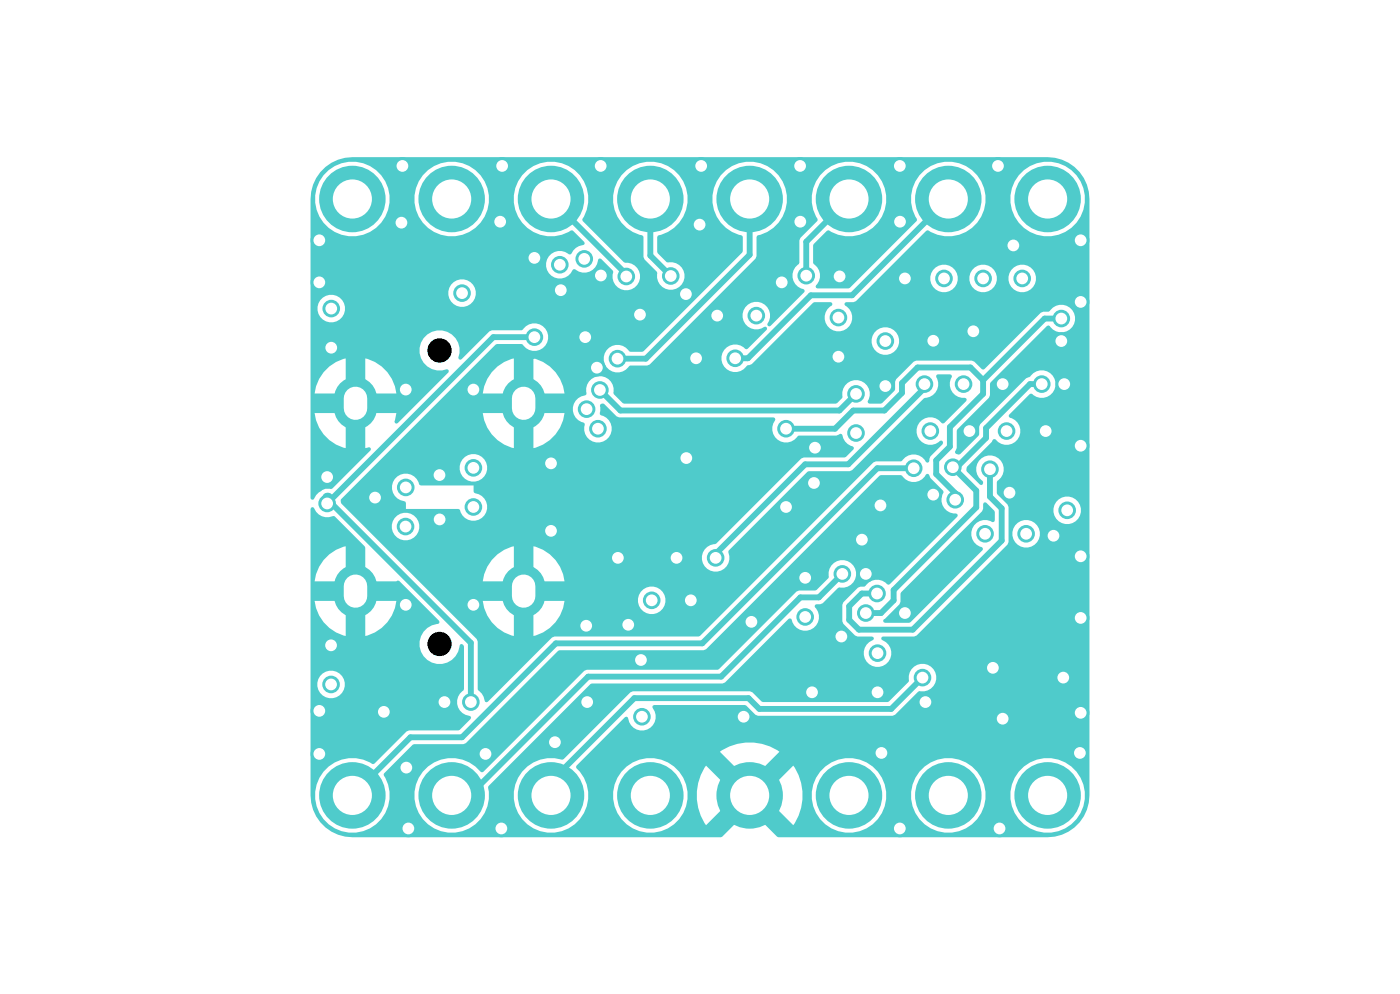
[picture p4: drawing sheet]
<svg xmlns="http://www.w3.org/2000/svg" width="148mm" height="105mm" viewBox="0 0 148 105" stroke-linecap="round" stroke-linejoin="round" font-family="sans-serif">
<path d="M37.6 42.1v1M55.4 42.1v1M37.6 61.9v1.1M55.4 61.9v1.1" fill="none" stroke="#4fcbcb" stroke-width="4.5"/>
<g fill="#4fcbcb">
<circle cx="37.3" cy="84" r="3.5"/>
<circle cx="47.7" cy="84" r="3.5"/>
<circle cx="58.2" cy="84" r="3.5"/>
<circle cx="68.8" cy="84" r="3.5"/>
<circle cx="79.2" cy="84" r="3.5"/>
<circle cx="89.8" cy="84" r="3.5"/>
<circle cx="100.2" cy="84" r="3.5"/>
<circle cx="110.7" cy="84" r="3.5"/>
<circle cx="110.8" cy="21" r="3.5"/>
<circle cx="100.2" cy="21" r="3.5"/>
<circle cx="89.8" cy="21" r="3.5"/>
<circle cx="79.2" cy="21" r="3.5"/>
<circle cx="68.8" cy="21" r="3.5"/>
<circle cx="58.2" cy="21" r="3.5"/>
<circle cx="47.7" cy="21" r="3.5"/>
<circle cx="37.3" cy="21" r="3.5"/>
<circle cx="90.5" cy="45.7" r=".93"/>
<circle cx="48.8" cy="31" r=".93"/>
<circle cx="80" cy="33.3" r=".93"/>
<circle cx="98.3" cy="45.5" r=".93"/>
<circle cx="106.4" cy="45.5" r=".93"/>
<circle cx="67.9" cy="75.7" r=".93"/>
<circle cx="88.6" cy="33.5" r=".93"/>
<circle cx="85.1" cy="65.2" r=".93"/>
<circle cx="92.8" cy="69" r=".93"/>
<circle cx="68.9" cy="63.4" r=".93"/>
<circle cx="72.6" cy="48.4" r=".93"/>
<circle cx="84.6" cy="17.5" r=".93"/>
<circle cx="58.3" cy="48.9" r=".93"/>
<circle cx="105" cy="70.5" r=".93"/>
<circle cx="85.1" cy="61" r=".93"/>
<circle cx="35" cy="68.2" r=".93"/>
<circle cx="111.4" cy="56.6" r=".93"/>
<circle cx="63.5" cy="29.1" r=".93"/>
<circle cx="88.9" cy="67.2" r=".93"/>
<circle cx="78.6" cy="75.7" r=".93"/>
<circle cx="95.7" cy="64.8" r=".93"/>
<circle cx="59.3" cy="30.7" r=".93"/>
<circle cx="61.9" cy="35.6" r=".93"/>
<circle cx="105.7" cy="87.5" r=".93"/>
<circle cx="98.7" cy="36" r=".93"/>
<circle cx="82.6" cy="29.8" r=".93"/>
<circle cx="74" cy="23.7" r=".93"/>
<circle cx="58.7" cy="78.4" r=".93"/>
<circle cx="114.2" cy="58.8" r=".93"/>
<circle cx="83.1" cy="53.6" r=".93"/>
<circle cx="33.8" cy="79.6" r=".93"/>
<circle cx="50" cy="41.2" r=".93"/>
<circle cx="93.2" cy="79.5" r=".93"/>
<circle cx="93.1" cy="53.4" r=".93"/>
<circle cx="33.8" cy="29.8" r=".93"/>
<circle cx="39.6" cy="52.6" r=".93"/>
<circle cx="114.2" cy="47.1" r=".93"/>
<circle cx="72.5" cy="31.1" r=".93"/>
<circle cx="85.8" cy="73.1" r=".93"/>
<circle cx="98.7" cy="52.3" r=".93"/>
<circle cx="42.5" cy="17.5" r=".93"/>
<circle cx="95.1" cy="87.5" r=".93"/>
<circle cx="102.5" cy="45.5" r=".93"/>
<circle cx="95.1" cy="23.4" r=".93"/>
<circle cx="40.6" cy="75.2" r=".93"/>
<circle cx="43.2" cy="87.5" r=".93"/>
<circle cx="93.6" cy="40.8" r=".93"/>
<circle cx="110.5" cy="45.5" r=".93"/>
<circle cx="91.5" cy="60.6" r=".93"/>
<circle cx="33.8" cy="25.4" r=".93"/>
<circle cx="66.4" cy="66" r=".93"/>
<circle cx="71.5" cy="58.9" r=".93"/>
<circle cx="53" cy="87.5" r=".93"/>
<circle cx="112.4" cy="71.6" r=".93"/>
<circle cx="97.8" cy="74.2" r=".93"/>
<circle cx="92.8" cy="73.1" r=".93"/>
<circle cx="35" cy="36.7" r=".93"/>
<circle cx="106" cy="75.9" r=".93"/>
<circle cx="88.6" cy="37.7" r=".93"/>
<circle cx="56.5" cy="27.2" r=".93"/>
<circle cx="114.2" cy="65.3" r=".93"/>
<circle cx="114.2" cy="31.9" r=".93"/>
<circle cx="63.1" cy="38.8" r=".93"/>
<circle cx="86.2" cy="47.3" r=".93"/>
<circle cx="52.9" cy="23.4" r=".93"/>
<circle cx="105.5" cy="17.5" r=".93"/>
<circle cx="114.2" cy="75.3" r=".93"/>
<circle cx="106" cy="40.6" r=".93"/>
<circle cx="91.1" cy="57" r=".93"/>
<circle cx="114.2" cy="25.4" r=".93"/>
<circle cx="63.5" cy="17.5" r=".93"/>
<circle cx="102.9" cy="35" r=".93"/>
<circle cx="47" cy="74.2" r=".93"/>
<circle cx="46.5" cy="54.9" r=".93"/>
<circle cx="43" cy="81.1" r=".93"/>
<circle cx="50" cy="63.9" r=".93"/>
<circle cx="65.3" cy="58.9" r=".93"/>
<circle cx="79.4" cy="65.7" r=".93"/>
<circle cx="75.8" cy="33.3" r=".93"/>
<circle cx="106.7" cy="52" r=".93"/>
<circle cx="112.5" cy="40.6" r=".93"/>
<circle cx="53.1" cy="17.5" r=".93"/>
<circle cx="73.6" cy="37.8" r=".93"/>
<circle cx="58.2" cy="56.1" r=".93"/>
<circle cx="46.5" cy="50.2" r=".93"/>
<circle cx="112.2" cy="36" r=".93"/>
<circle cx="84.6" cy="23.4" r=".93"/>
<circle cx="95.1" cy="17.5" r=".93"/>
<circle cx="95.7" cy="29.4" r=".93"/>
<circle cx="114.2" cy="79.5" r=".93"/>
<circle cx="42.9" cy="63.9" r=".93"/>
<circle cx="67.8" cy="69.7" r=".93"/>
<circle cx="67.7" cy="33.2" r=".93"/>
<circle cx="88.8" cy="29.2" r=".93"/>
<circle cx="62" cy="66.1" r=".93"/>
<circle cx="86" cy="51" r=".93"/>
<circle cx="73" cy="63.4" r=".93"/>
<circle cx="51.3" cy="79.6" r=".93"/>
<circle cx="74.1" cy="17.5" r=".93"/>
<circle cx="34.6" cy="50.4" r=".93"/>
<circle cx="107.1" cy="25.9" r=".93"/>
<circle cx="62.1" cy="74.2" r=".93"/>
<circle cx="42.4" cy="23.5" r=".93"/>
<circle cx="33.8" cy="75.1" r=".93"/>
<circle cx="42.9" cy="41.2" r=".93"/>
<circle cx="49.8" cy="74.2" r=".93"/>
<circle cx="34.6" cy="53.2" r=".93"/>
<circle cx="56.5" cy="35.6" r=".93"/>
<circle cx="35" cy="32.6" r=".93"/>
<circle cx="50" cy="49.4" r=".93"/>
<circle cx="50" cy="53.6" r=".93"/>
<circle cx="42.9" cy="51.5" r=".93"/>
<circle cx="42.9" cy="55.6" r=".93"/>
<circle cx="35" cy="72.3" r=".93"/>
<circle cx="63.2" cy="45.3" r=".93"/>
<circle cx="112.8" cy="53.9" r=".93"/>
<circle cx="83.1" cy="45.3" r=".93"/>
<circle cx="112.2" cy="33.7" r=".93"/>
<circle cx="101" cy="52.8" r=".93"/>
<circle cx="100.7" cy="49.4" r=".93"/>
<circle cx="91.5" cy="64.8" r=".93"/>
<circle cx="110.1" cy="40.6" r=".93"/>
<circle cx="96.6" cy="49.5" r=".93"/>
<circle cx="108.5" cy="56.4" r=".93"/>
<circle cx="62" cy="43.2" r=".93"/>
<circle cx="97.7" cy="40.6" r=".93"/>
<circle cx="75.7" cy="58.9" r=".93"/>
<circle cx="104.7" cy="49.6" r=".93"/>
<circle cx="92.7" cy="62.7" r=".93"/>
<circle cx="59.2" cy="28" r=".93"/>
<circle cx="101.9" cy="40.6" r=".93"/>
<circle cx="90.5" cy="41.6" r=".93"/>
<circle cx="63.4" cy="41.2" r=".93"/>
<circle cx="104.1" cy="56.4" r=".93"/>
<circle cx="93.6" cy="36" r=".93"/>
<circle cx="77.7" cy="37.8" r=".93"/>
<circle cx="108.1" cy="29.4" r=".93"/>
<circle cx="85.2" cy="29.1" r=".93"/>
<circle cx="65.3" cy="37.9" r=".93"/>
<circle cx="103.9" cy="29.4" r=".93"/>
<circle cx="70.9" cy="29.2" r=".93"/>
<circle cx="66.2" cy="29.2" r=".93"/>
<circle cx="61.8" cy="27.3" r=".93"/>
<circle cx="99.8" cy="29.4" r=".93"/>
<circle cx="97.5" cy="71.6" r=".93"/>
<circle cx="89" cy="60.6" r=".93"/>
</g>
<g fill="none" stroke="#4fcbcb" stroke-width=".62">
<path d="M56.5 35.6h-4.3l-17.6 17.6v-.6M58.2 21l8 8v.2M68.7 21v6l2.2 2.2M79.2 21v5.9l-10.9 11h-3M89.7 21l-4.5 4.5v3.6M100.2 21l-10.1 10.2h-4.4l-6.6 6.6h-1.4M112.2 33.7h-1.8l-6.5 6.5M34.7 52.6v.7h.5l14.6 14.6v6.3M63.4 41.2l2.2 2.2h23.1l1.8-1.8M96.6 49.5h-3.9l-18.5 18.5h-15.4l-10 9.9h-5.4l-6.2 6.1M97.7 40.6v.4l-8 8h-4.6l-9.4 9.5v.4M103.9 40.2l-1.3-1.4h-5.6l-1.6 1.7v1l-1.9 1.9h-3.3l-1.9 1.9h-5.2"/>
<path d="M103.9 40.2v1.4l-3.5 3.5v2.1l-1.4 1.4v1.5l2 2v.7M104.7 49.6v2.9l1.2 1.2v3.4l-9.4 9.4h-5.7l-1-1v-1.5l1.3-1.3h1.6M110.1 40.6h-1.2l-4.7 4.6v1.1l-3.1 3.1h-.4l2.5 2.4v1.8l-8.7 8.7v1.1l-1.4 1.4h-1.6M89 60.6l-2.4 2.5h-2l-8.4 8.4h-14l-12.6 12.5M97.5 71.6l-3.3 3.3h-13.9l-1.2-1.2h-12l-8.9 8.9"/>
</g>
<path d="M34.6 52.6h.1" fill="none" stroke="#4fcbcb" stroke-width="1"/>
<g fill="#4fcbcb">
<path d="M34.4 17.6a4.5 4.5 0 0 1 3-1h73.3a4.4 4.4 0 0 1 4.5 4.4v63a4.4 4.4 0 0 1-4.5 4.4h-28.4l-2.5-2.4 .2-.1a1.99 1.99 0 0 0 1.2-1.3l2.7 2.6 .1-.3a5.6 5.6 0 0 0 .8-3.3h1v.8a3.9 3.9 0 0 0 4.3 3.6 3.9 3.9 0 0 0 3.6-4.4h2.6v.8a3.9 3.9 0 0 0 4.3 3.6 3.9 3.9 0 0 0 3.6-4.4h2.6v.8a3.9 3.9 0 0 0 6 3 3.9 3.9 0 0 0 0-6.7 3.9 3.9 0 0 0-6 2.9h-2.6l-.2-.7a3.9 3.9 0 0 0-4.1-2.8 3.9 3.9 0 0 0-3.6 3.5h-2.6l-.2-.7a4 4 0 0 0-4.1-2.8 4 4 0 0 0-3.6 3.5h-1a5.3 5.3 0 0 0-.9-2.7l-2.7 2.6v-.3a1.99 1.99 0 0 0-1.4-1.2l2.6-2.6-.2-.2a5.5 5.5 0 0 0-6.1 .2l2.6 2.6-.2 .1a1.99 1.99 0 0 0-1.2 1.4l-2.7-2.6-.1 .2a5.5 5.5 0 0 0 .1 6.1l2.7-2.6v.2a1.99 1.99 0 0 0 1.4 1.2l-2.5 2.4h-39a4.4 4.4 0 0 1-4.4-4.4v-11.9h.7a1.46 1.46 0 0 0 1.9 1.6 1.46 1.46 0 0 0 .7-2.4 1.46 1.46 0 0 0-2.5 .4l-.1 .4h-.7v-18.3l.2-.2h.2a1.55 1.55 0 0 0 2.1 .9l3.3 3.2v3.5a1.23 1.23 0 0 0-2.1 0v-3.5l-.2 .1a4.3 4.3 0 0 0-3 3.6h3.1l-.1 .4v1.3l.1 .4h-3.1l.1 .7a4.3 4.3 0 0 0 3.1 3v-3.5h.1a1.24 1.24 0 0 0 2 0v3.5l.2-.1a4.3 4.3 0 0 0 3.1-3.6h-3.2l.1-.4v-1.3l-.1-.4h3.5l4.2 4.2v.3a2.15 2.15 0 0 0-2.1 2.1 2.15 2.15 0 0 0 2.2 2.1 2.15 2.15 0 0 0 2.1-2 .27 .27 0 0 1 .5 .2l-.1 4.6a1.49 1.49 0 0 0-.6 1.7 1.49 1.49 0 0 0 1.3 1.1v.3l-1.2 1.2h-5.3l-.2 .1-3.6 3.4a3.9 3.9 0 0 0-5.8 1.9 3.9 3.9 0 0 0 3.1 5.3 3.9 3.9 0 0 0 4.5-4.3h2.6v.8a3.9 3.9 0 0 0 4.3 3.6 3.9 3.9 0 0 0 3.6-4.4h2.6v.8a3.9 3.9 0 0 0 4.3 3.6 3.9 3.9 0 0 0 3.6-4.4h2.6v.8a3.9 3.9 0 0 0 6 3 3.9 3.9 0 0 0 0-6.7 3.9 3.9 0 0 0-6 2.9h-2.6l-.2-.7a5.4 5.4 0 0 0-1.1-1.9l5.2-5.2h.3a1.5 1.5 0 0 0 2 1.3 1.5 1.5 0 0 0 .6-2.4l.2-.2h9.5l1.2 1 .2 .1h14.3l.2-.1 2.5-2.4 .2-.1a1.46 1.46 0 0 0 1.7-1.3 1.46 1.46 0 0 0-1.6-1.6 1.46 1.46 0 0 0-1.3 1.7l-.1 .2-2.2 2.2h-13.1l-1.2-1.1-.2-.1h-12.4l-.3 .1-7.2 7.1a4 4 0 0 0-5.1 3.4h-2.6l-.1-.4 .1-.2 10.7-10.7 14-.1 .2-.1 6.8-6.7 .1-.1 .2 .2a1.45 1.45 0 0 0 2.1 1 1.45 1.45 0 0 0 .4-2.3v-.3l.8-.2 1.6-1.6h.2a1.45 1.45 0 0 0 1.7-1.4 1.45 1.45 0 0 0-1.5-1.5 1.45 1.45 0 0 0-1.4 1.7v.2l-1.3 1.2-1.8 .1-.3 .1-8.3 8.3h-13.9l-.2 .1-10.7 10.6-.1 .1-.2-.1a3.9 3.9 0 0 0-4.2-1.3 3.9 3.9 0 0 0-2.8 3.4h-2.6l-.2-.7-.4-1.1 3-3.1 5.4-.1 .3-.1 9.8-9.8h15.3l.3-.1 18.3-18.4h2.4a1.45 1.45 0 0 0 2.5-.1h.2l.3 .4 1.4 1.5a1.47 1.47 0 0 0-.1 1.5 1.47 1.47 0 0 0 1.3 .7l.2 .1v.3l-7.1 7.1h-.3a1.51 1.51 0 0 0-2.4 .3h-.4l-.3 .1-1.5 1.5-.2 .3v1.7l.2 .3 1.2 1.2 .3 .1h1.5l.2 .2-.2 .2a1.46 1.46 0 0 0-.6 2.3 1.46 1.46 0 0 0 2.3 0 1.46 1.46 0 0 0-.6-2.3l-.1-.2 .2-.2h3.2l.3-.1 9.6-9.6 .1-.2v-1.1h.4a1.46 1.46 0 0 0 1.9 1.6 1.46 1.46 0 0 0 .6-2.4 1.46 1.46 0 0 0-2.4 .4l-.1 .4h-.4v-2.5h4.8a1.46 1.46 0 0 0 1.8 1.6 1.46 1.46 0 0 0 .7-2.4 1.46 1.46 0 0 0-2.4 .4l-.1 .4h-4.8a.71 .71 0 0 0-.3-.6l-.9-1v-1.3a1.46 1.46 0 0 0 .4-2.2 1.46 1.46 0 0 0-2.2 0 1.46 1.46 0 0 0 .2 2.2l.1 .2-.2 .2-1.5-1.4v-.4l2.7-2.7 .1-.3h.3a1.46 1.46 0 0 0 2.3-.1 1.46 1.46 0 0 0-.8-2.2l-.1-.1v-.2l2.2-2.2a.43 .43 0 0 1 .5 .2 1.47 1.47 0 0 0 2-.5 1.47 1.47 0 0 0-.6-2.1 1.47 1.47 0 0 0-2 .6l-.3 .2-4.9 4.8-.1 .3v.9l-2 2h-.1l-.4-.1v-.2l.1-.4 .1-1.9 3.3-3.4 .2-.3v-1.3l6-6h.3a1.46 1.46 0 0 0 2.1 .4 1.46 1.46 0 0 0 .1-2.2 1.46 1.46 0 0 0-2.2 .2l-.1 .1h-.6l-.3 .1-5.9 6h-.3l-.8-.8-.3-.1h-5.8l-.3 .1-1.9 1.9-.1 .2v1l-1.3 1.3h-1.4h-.1l-.1-.3a1.48 1.48 0 0 0-1.1-2.2 1.48 1.48 0 0 0-1.6 1.9l-.6 .6h-22.4l-1.1-.9-.1-.2a1.45 1.45 0 0 0-1.4-1.8 1.45 1.45 0 0 0-1.4 1.8v.2l-.2 .1a1.45 1.45 0 0 0-1.2 1.3 1.45 1.45 0 0 0 1.1 1.5l.1 .3a1.45 1.45 0 0 0 1 1.8 1.45 1.45 0 0 0 1.8-1.1 1.45 1.45 0 0 0-1.1-1.7l-.1-.3 .1-.6a.28 .28 0 0 1 0-.3 .28 .28 0 0 1 .4 0l1.3 1.3 .2 .1h16.4l.2 .2a1.5 1.5 0 0 0 .3 2.2 1.5 1.5 0 0 0 2.1-.5h4l.5-.2 .1 .1a1.74 1.74 0 0 0 1.2 1.3v.3l-.9 .8h-4.3l-.3 .1-9.1 9.1a1.45 1.45 0 0 0-1.4 1.7 1.45 1.45 0 0 0 1.9 1.1 1.45 1.45 0 0 0 .9-1.9v-.3l8.4-8.3h4.4l.3-.1 7.6-7.6a1.56 1.56 0 0 0 1.3-2.4l.2-.2h1.2l.2 .1v.2a1.45 1.45 0 0 0 1.4 2.2l.2 .2-.1 .2-2.3 2.3h-.1l-.2-.1a1.46 1.46 0 0 0-2.1-.2 1.46 1.46 0 0 0-.2 2.1 1.46 1.46 0 0 0 2.1 .1h.3v.3l-1 1.1a.91 .91 0 0 0-.4 .8h-.3a1.5 1.5 0 0 0-2.6-.1h-2.7l-.3 .1-18.3 18.4h-15.4l-.2 .1-6.8 6.8-.2 .1-.2-.2a1.74 1.74 0 0 0-.7-1.2v-5l-.1-.3-6.1-6.1h9.9l-.1 .4v1.3l.1 .4h-3.2a4.3 4.3 0 0 0 3.3 3.7v-3.5h.1a1.24 1.24 0 0 0 2 0v3.5l.2-.1a4.3 4.3 0 0 0 3.1-3.6h-3.2l.1-.3h10.8a1.46 1.46 0 0 0 1.9 1.6 1.46 1.46 0 0 0 .7-2.4 1.46 1.46 0 0 0-2.5 .5l-.1 .3h-10.8v-1.4l-.1-.4h3.2l-.2-.7a4.3 4.3 0 0 0-3.1-3v3.5h-.1a1.24 1.24 0 0 0-2 0v-3.5l-.2 .1a4.3 4.3 0 0 0-3.1 3.6h-6.7l-6-6h3.1a1.46 1.46 0 0 0 1.9 1.6 1.46 1.46 0 0 0 .6-2.4 1.46 1.46 0 0 0-2.4 .5l-.1 .3h-3.1l-2.2-2.2-.1-.3 .1-.2 1.4-1.4h3.9v.4a1.5 1.5 0 0 0 1.3 1.2l.2 .2v.7h5.7a1.47 1.47 0 0 0 1.5 1.2 1.47 1.47 0 0 0 1.4-1.4 1.47 1.47 0 0 0-1.3-1.5l-.1-.2v-.6l-5.8-.1a1.47 1.47 0 0 0-1.4-1.2 1.47 1.47 0 0 0-1.5 1.3h-3.9l2.1-2.1h9v.4a1.46 1.46 0 0 0 2.2 1 1.46 1.46 0 0 0 0-2.4 1.46 1.46 0 0 0-2.2 1h-9l7.6-7.6h7l-.1 .3v1.4l.1 .3h-3.2a4.3 4.3 0 0 0 3.3 3.7v-3.5l.1 .1a1.24 1.24 0 0 0 2-.1v3.5h.2a4.3 4.3 0 0 0 3.1-3.7h-3.2l.1-.3v-1.4l-.1-.3h3.2l-.2-.8a4.3 4.3 0 0 0-3-2.9h-.1v3.5a1.23 1.23 0 0 0-2.1 0v-3.5h-.2a4.3 4.3 0 0 0-3.1 3.7h-3.8l3.9-3.9h12.7v.4a1.5 1.5 0 0 0 1.2 1.2 1.5 1.5 0 0 0 1.6-.7h1.8l.3-.1 .8-.8h6.8v.3a1.5 1.5 0 0 0 1.2 1.3 1.5 1.5 0 0 0 1.5-.7l.5-.1 2.6-2.7h10a1.46 1.46 0 0 0 1.9 1.6 1.46 1.46 0 0 0 .7-2.4 1.46 1.46 0 0 0-2.5 .5l-.1 .3h-10l3.9-3.8 1.8-.1 .2 .2-.1 .2a1.45 1.45 0 0 0-.4 2.2 1.45 1.45 0 0 0 2.2 0 1.45 1.45 0 0 0-.3-2.2l-.1-.1 .1-.3h.8l.3-.1 2.6-2.6h5.2a1.46 1.46 0 0 0 1.5 1.7 1.46 1.46 0 0 0 1.4-1.7h1.3v.4a1.46 1.46 0 0 0 1.6 1.3 1.46 1.46 0 0 0 1.3-1.7h1.2v.4a1.46 1.46 0 0 0 2.2 1 1.46 1.46 0 0 0 0-2.4 1.46 1.46 0 0 0-2.2 1h-1.2l-.1-.3a1.46 1.46 0 0 0-1.6-.9 1.46 1.46 0 0 0-1.2 1.2h-1.3l-.1-.3a1.46 1.46 0 0 0-1.5-.9 1.46 1.46 0 0 0-1.3 1.2h-5.2l4.8-4.8h.3a3.9 3.9 0 0 0 4.1 0 3.9 3.9 0 0 0 1.9-3.8h2.6v.8a3.9 3.9 0 0 0 5.8 3.1 3.9 3.9 0 0 0 .7-6.5 3.9 3.9 0 0 0-6.3 1.9l-.2 .7h-2.6l-.2-.7a4 4 0 0 0-5.5-2.4 4 4 0 0 0-1.6 5.8l-7.1 7.1-3.4 .1-.2-.2a1.59 1.59 0 0 0-.2-2.5v-2l1.6-1.5a4 4 0 0 0 6-2.3 4 4 0 0 0-4.3-4.9 4 4 0 0 0-3 5.8l.1 .2v.3l-1.8 1.7-.1 .3-.1 2.5a1.45 1.45 0 0 0-.6 1.5 1.45 1.45 0 0 0 1.1 1.1l.1 .1v.3l-3.5 3.5h-.3l-.1-.2a1.46 1.46 0 0 0-.9-2.3 1.46 1.46 0 0 0-1.7 1.7 1.46 1.46 0 0 0 2.3 .9l.3 .1-.1 .2-2.1 2.1a1.55 1.55 0 0 0-2.3 .1l-.3 .7h-6.8l10.4-10.4 .1-.2v-2.2a3.9 3.9 0 0 0 2.6-5.9 3.9 3.9 0 0 0-6.4-.4 3.9 3.9 0 0 0 1.9 6.2l.3 .1 .1 .2v1.6l-10.5 10.4-1.4 .1-.1-.1a1.45 1.45 0 0 0-1.6-.6 1.45 1.45 0 0 0-1.1 1.2h-12.7l1.4-1.4h2.6l.2 .1a1.46 1.46 0 0 0 2.2 .3 1.46 1.46 0 0 0 0-2.2 1.46 1.46 0 0 0-2.2 .3l-.2 .1h-3.1l-.3 .1-2.9 2.9-.1 .1-.2-.2a2.13 2.13 0 0 0-1.7-2.9 2.13 2.13 0 0 0-2.4 2.3 2.13 2.13 0 0 0 2.8 1.8l.2 .2v.1l-5.4 5.4h-.2l-.1-.2 .2-.9h-3.2l.1-.3v-1.4l-.1-.3h3.2a4.3 4.3 0 0 0-3.3-3.7v3.5v-.1a1.24 1.24 0 0 0-2.1 .1v-3.5h-.2a4.3 4.3 0 0 0-3 3.7h3.1l-.1 .3v1.4l.1 .3h-3.1l.1 .8a4.3 4.3 0 0 0 3.1 2.9v-3.5l.1 .1a1.24 1.24 0 0 0 2-.1v3.5h.5l.1 .2-4.1 4.1h-.2a1.44 1.44 0 0 0-1.2 .4l-.6 .8-.2-.1-.1-20.3h.8v.4a1.46 1.46 0 0 0 2.2 1 1.46 1.46 0 0 0 0-2.4 1.46 1.46 0 0 0-2.2 1h-.8v-1.6h14.6v.4a1.46 1.46 0 0 0 2.2 1 1.46 1.46 0 0 0 0-2.5 1.46 1.46 0 0 0-2.2 1.1h-14.6l.1-10.2h.4v.8a3.9 3.9 0 0 0 4.3 3.6 3.9 3.9 0 0 0 3.6-4.4h2.6v.8a3.9 3.9 0 0 0 4.3 3.6 3.9 3.9 0 0 0 3.6-4.4h2.6v.8a4 4 0 0 0 6.2 2.9l1.3 1.3v.2l-.2 .1a1.46 1.46 0 0 0-1.2 .9l-.3 .1a1.46 1.46 0 0 0-2.1 .2 1.46 1.46 0 0 0 .5 2.2 1.46 1.46 0 0 0 2-.8l.3-.1a1.5 1.5 0 0 0 1.6 .3 1.5 1.5 0 0 0 .9-1.3h.3l1.2 1.3a1.46 1.46 0 0 0 1.1 1.9 1.46 1.46 0 0 0 1.8-1.3 1.46 1.46 0 0 0-1.6-1.5l-4.5-4.4v-.3a3.8 3.8 0 0 0 .6-2.5h2.6v.8a4 4 0 0 0 3.2 3.5v2.2l.1 .3 1.4 1.4a1.46 1.46 0 0 0 1.3 1.8 1.46 1.46 0 0 0 1.6-1.5 1.46 1.46 0 0 0-1.8-1.4h-.1l-1-1.1v-1.7a4 4 0 0 0 3.2-4.3 4 4 0 0 0-3.9-3.5 4 4 0 0 0-4 3.5h-2.6l-.2-.7a3.9 3.9 0 0 0-4.1-2.8 3.9 3.9 0 0 0-3.6 3.5h-2.6l-.2-.7a3.9 3.9 0 0 0-4.1-2.8 3.9 3.9 0 0 0-3.6 3.5h-2.6l-.2-.7a3.9 3.9 0 0 0-4.1-2.8 3.9 3.9 0 0 0-3.6 3.5h-.4a4.3 4.3 0 0 1 1.5-3z"/>
<path d="M104 53.1h.3l.8 .8 .1 1.1-.2 .2a1.46 1.46 0 0 0-2.2 .6 1.46 1.46 0 0 0 1 2l.1 .1v.2l-7.6 7.6h-2.9v-.3l1.7-1.6a1.47 1.47 0 0 0 .1-1.1l8.6-8.7z"/>
</g>
<g fill="#fff">
<circle cx="90.5" cy="45.7" r=".62"/>
<circle cx="48.8" cy="31" r=".62"/>
<circle cx="80" cy="33.3" r=".62"/>
<circle cx="98.3" cy="45.5" r=".62"/>
<circle cx="106.4" cy="45.5" r=".62"/>
<circle cx="67.9" cy="75.7" r=".62"/>
<circle cx="88.6" cy="33.5" r=".62"/>
<circle cx="85.1" cy="65.2" r=".62"/>
<circle cx="92.8" cy="69" r=".62"/>
<circle cx="68.9" cy="63.4" r=".62"/>
<circle cx="72.6" cy="48.4" r=".62"/>
<circle cx="84.6" cy="17.5" r=".62"/>
<circle cx="58.2" cy="48.9" r=".62"/>
<circle cx="105" cy="70.5" r=".62"/>
<circle cx="85.1" cy="61" r=".62"/>
<circle cx="35" cy="68.2" r=".62"/>
<circle cx="111.4" cy="56.6" r=".62"/>
<circle cx="63.5" cy="29.1" r=".62"/>
<circle cx="88.9" cy="67.2" r=".62"/>
<circle cx="78.6" cy="75.7" r=".62"/>
<circle cx="95.7" cy="64.8" r=".62"/>
<circle cx="59.3" cy="30.7" r=".62"/>
<circle cx="61.9" cy="35.6" r=".62"/>
<circle cx="105.7" cy="87.5" r=".62"/>
<circle cx="98.7" cy="36" r=".62"/>
<circle cx="82.6" cy="29.8" r=".62"/>
<circle cx="74" cy="23.7" r=".62"/>
<circle cx="58.7" cy="78.4" r=".62"/>
<circle cx="114.2" cy="58.8" r=".62"/>
<circle cx="83.1" cy="53.6" r=".62"/>
<circle cx="33.8" cy="79.6" r=".62"/>
<circle cx="50" cy="41.2" r=".62"/>
<circle cx="93.2" cy="79.5" r=".62"/>
<circle cx="93.1" cy="53.4" r=".62"/>
<circle cx="33.8" cy="29.8" r=".62"/>
<circle cx="39.6" cy="52.6" r=".62"/>
<circle cx="114.2" cy="47.1" r=".62"/>
<circle cx="72.5" cy="31.1" r=".62"/>
<circle cx="85.8" cy="73.1" r=".62"/>
<circle cx="98.7" cy="52.3" r=".62"/>
<circle cx="42.5" cy="17.5" r=".62"/>
<circle cx="95.1" cy="87.5" r=".62"/>
<circle cx="102.5" cy="45.5" r=".62"/>
<circle cx="95.1" cy="23.4" r=".62"/>
<circle cx="40.6" cy="75.2" r=".62"/>
<circle cx="43.2" cy="87.5" r=".62"/>
<circle cx="93.6" cy="40.8" r=".62"/>
<circle cx="110.5" cy="45.5" r=".62"/>
<circle cx="91.5" cy="60.6" r=".62"/>
<circle cx="33.8" cy="25.4" r=".62"/>
<circle cx="66.4" cy="66" r=".62"/>
<circle cx="71.5" cy="58.9" r=".62"/>
<circle cx="53" cy="87.5" r=".62"/>
<circle cx="112.4" cy="71.6" r=".62"/>
<circle cx="97.8" cy="74.2" r=".62"/>
<circle cx="92.8" cy="73.1" r=".62"/>
<circle cx="35" cy="36.7" r=".62"/>
<circle cx="106" cy="75.9" r=".62"/>
<circle cx="88.6" cy="37.7" r=".62"/>
<circle cx="56.5" cy="27.2" r=".62"/>
<circle cx="114.2" cy="65.3" r=".62"/>
<circle cx="114.2" cy="31.9" r=".62"/>
<circle cx="63.1" cy="38.8" r=".62"/>
<circle cx="86.2" cy="47.3" r=".62"/>
<circle cx="52.9" cy="23.4" r=".62"/>
<circle cx="105.5" cy="17.5" r=".62"/>
<circle cx="114.2" cy="75.3" r=".62"/>
<circle cx="106" cy="40.6" r=".62"/>
<circle cx="91.1" cy="57" r=".62"/>
<circle cx="114.2" cy="25.4" r=".62"/>
<circle cx="63.5" cy="17.5" r=".62"/>
<circle cx="102.9" cy="35" r=".62"/>
<circle cx="47" cy="74.2" r=".62"/>
<circle cx="46.5" cy="54.9" r=".62"/>
<circle cx="43" cy="81.1" r=".62"/>
<circle cx="50" cy="63.9" r=".62"/>
<circle cx="65.3" cy="58.9" r=".62"/>
<circle cx="79.4" cy="65.7" r=".62"/>
<circle cx="75.8" cy="33.3" r=".62"/>
<circle cx="106.7" cy="52" r=".62"/>
<circle cx="112.5" cy="40.6" r=".62"/>
<circle cx="53.1" cy="17.5" r=".62"/>
<circle cx="73.6" cy="37.8" r=".62"/>
<circle cx="58.2" cy="56.1" r=".62"/>
<circle cx="46.5" cy="50.2" r=".62"/>
<circle cx="112.2" cy="36" r=".62"/>
<circle cx="84.6" cy="23.4" r=".62"/>
<circle cx="95.1" cy="17.5" r=".62"/>
<circle cx="95.7" cy="29.4" r=".62"/>
<circle cx="114.2" cy="79.5" r=".62"/>
<circle cx="42.9" cy="63.9" r=".62"/>
<circle cx="67.8" cy="69.7" r=".62"/>
<circle cx="67.7" cy="33.2" r=".62"/>
<circle cx="88.8" cy="29.2" r=".62"/>
<circle cx="62" cy="66.1" r=".62"/>
<circle cx="86" cy="51" r=".62"/>
<circle cx="73" cy="63.4" r=".62"/>
<circle cx="51.3" cy="79.6" r=".62"/>
<circle cx="74.1" cy="17.5" r=".62"/>
<circle cx="34.6" cy="50.4" r=".62"/>
<circle cx="107.1" cy="25.9" r=".62"/>
<circle cx="62.1" cy="74.2" r=".62"/>
<circle cx="42.4" cy="23.5" r=".62"/>
<circle cx="33.8" cy="75.1" r=".62"/>
<circle cx="42.9" cy="41.2" r=".62"/>
<circle cx="49.8" cy="74.2" r=".62"/>
<circle cx="34.6" cy="53.2" r=".62"/>
<circle cx="56.5" cy="35.6" r=".62"/>
<circle cx="35" cy="32.6" r=".62"/>
<circle cx="50" cy="49.4" r=".62"/>
<circle cx="50" cy="53.6" r=".62"/>
<circle cx="42.9" cy="51.5" r=".62"/>
<circle cx="42.9" cy="55.6" r=".62"/>
<circle cx="35" cy="72.3" r=".62"/>
<circle cx="63.2" cy="45.3" r=".62"/>
<circle cx="112.8" cy="53.9" r=".62"/>
<circle cx="83.1" cy="45.3" r=".62"/>
<circle cx="112.2" cy="33.7" r=".62"/>
<circle cx="101" cy="52.8" r=".62"/>
<circle cx="100.7" cy="49.4" r=".62"/>
<circle cx="91.5" cy="64.8" r=".62"/>
<circle cx="110.1" cy="40.6" r=".62"/>
<circle cx="96.6" cy="49.5" r=".62"/>
<circle cx="108.5" cy="56.4" r=".62"/>
<circle cx="62" cy="43.2" r=".62"/>
<circle cx="97.7" cy="40.6" r=".62"/>
<circle cx="75.7" cy="58.9" r=".62"/>
<circle cx="104.7" cy="49.6" r=".62"/>
<circle cx="92.7" cy="62.7" r=".62"/>
<circle cx="59.2" cy="28" r=".62"/>
<circle cx="101.9" cy="40.6" r=".62"/>
<circle cx="90.5" cy="41.6" r=".62"/>
<circle cx="63.4" cy="41.2" r=".62"/>
<circle cx="104.1" cy="56.4" r=".62"/>
<circle cx="93.6" cy="36" r=".62"/>
<circle cx="77.7" cy="37.8" r=".62"/>
<circle cx="108.1" cy="29.4" r=".62"/>
<circle cx="85.2" cy="29.1" r=".62"/>
<circle cx="65.3" cy="37.9" r=".62"/>
<circle cx="103.9" cy="29.4" r=".62"/>
<circle cx="70.9" cy="29.2" r=".62"/>
<circle cx="66.2" cy="29.2" r=".62"/>
<circle cx="61.8" cy="27.3" r=".62"/>
<circle cx="99.8" cy="29.4" r=".62"/>
<circle cx="97.5" cy="71.6" r=".62"/>
<circle cx="89" cy="60.6" r=".62"/>
</g>
<g fill="#000">
<circle cx="46.5" cy="37" r="1.28"/>
<circle cx="46.5" cy="68" r="1.28"/>
</g>
<path d="M37.6 42.1v1M55.4 42.1v1M37.6 61.9v1.1M55.4 61.9v1.1" fill="none" stroke="#fff" stroke-width="2.5"/>
<g fill="#fff">
<circle cx="37.2" cy="84" r="2.07"/>
<circle cx="47.7" cy="84" r="2.07"/>
<circle cx="58.2" cy="84" r="2.07"/>
<circle cx="68.7" cy="84" r="2.07"/>
<circle cx="79.2" cy="84" r="2.07"/>
<circle cx="89.7" cy="84" r="2.07"/>
<circle cx="100.3" cy="84" r="2.07"/>
<circle cx="110.7" cy="84" r="2.07"/>
<circle cx="110.7" cy="21" r="2.07"/>
<circle cx="100.3" cy="21" r="2.07"/>
<circle cx="89.7" cy="21" r="2.07"/>
<circle cx="79.2" cy="21" r="2.07"/>
<circle cx="68.7" cy="21" r="2.07"/>
<circle cx="58.2" cy="21" r="2.07"/>
<circle cx="47.7" cy="21" r="2.07"/>
<circle cx="37.2" cy="21" r="2.07"/>
</g>
</svg>
